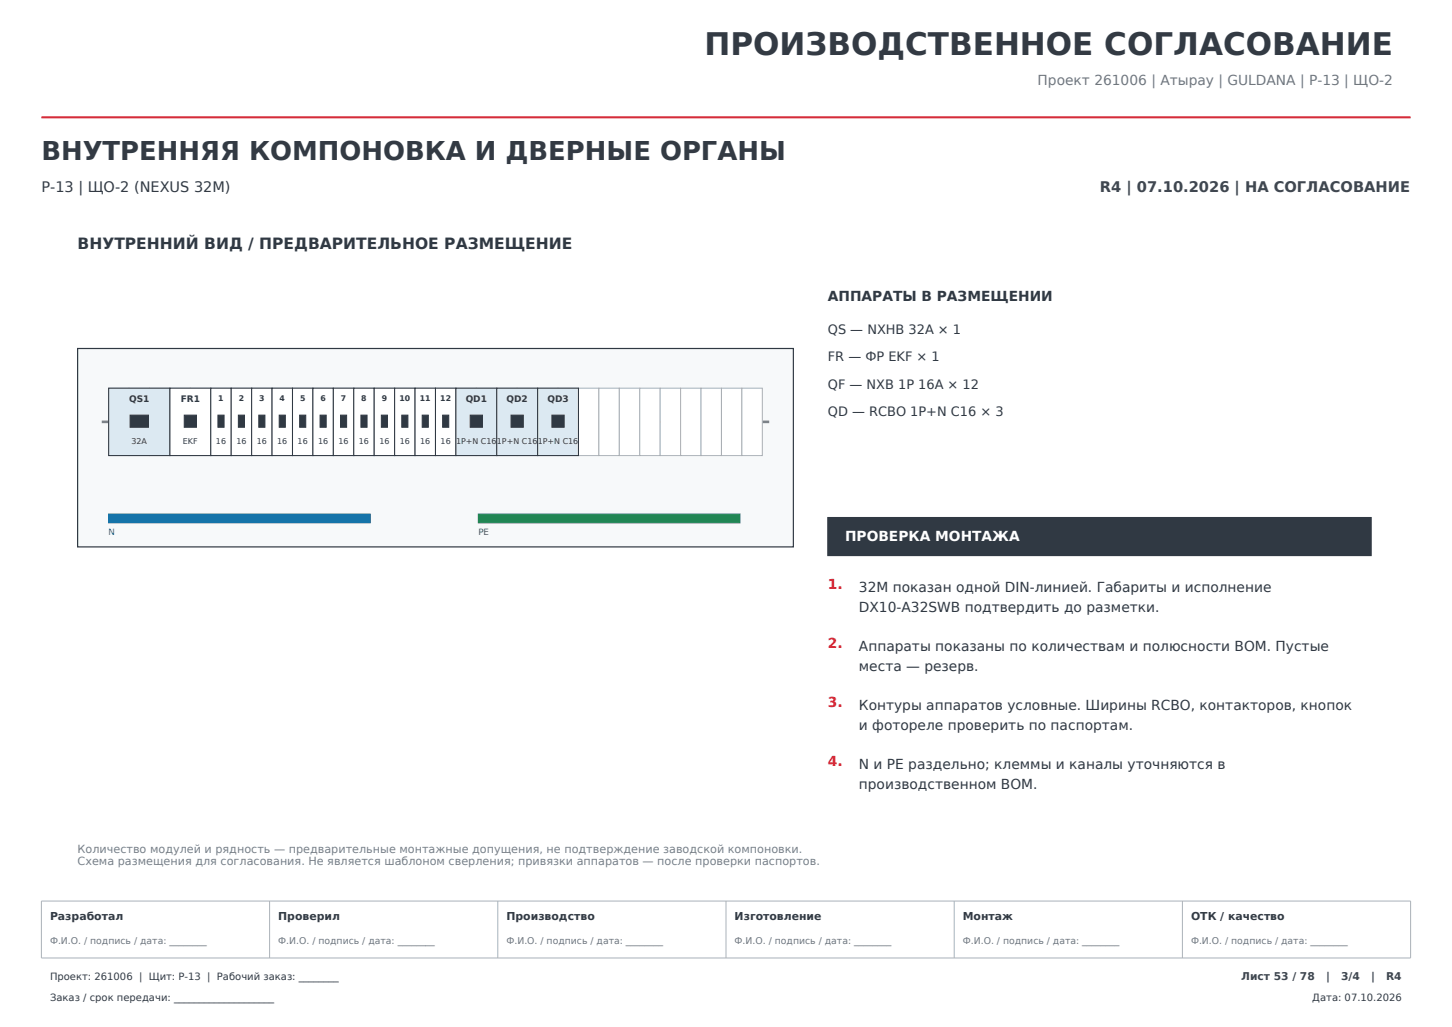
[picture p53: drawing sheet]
<svg xmlns="http://www.w3.org/2000/svg" width="297mm" height="210mm" viewBox="0 0 297 210" stroke-linecap="round" stroke-linejoin="round" font-family="sans-serif">
<defs><g id="words">
<text font-size="6.3" fill="#333a43" x="144.1" y="11.3">ПРОИЗВОДСТВЕННОЕ СОГЛАСОВАНИЕ</text>
<text font-size="5.3" fill="#333a43" x="8.5" y="32.8">ВНУТРЕННЯЯ КОМПОНОВКА И ДВЕРНЫЕ ОРГАНЫ</text>
<text font-size="3.2" fill="#303943" x="15.9" y="50.9">ВНУТРЕННИЙ ВИД / ПРЕДВАРИТЕЛЬНОЕ РАЗМЕЩЕНИЕ</text>
<text font-size="3" fill="#333a43" x="8.5" y="39.2">P-13 | ЩО-2 (NEXUS 32M)</text>
<text font-size="3" fill="#40474f" x="225" y="39.2">R4 | 07.10.2026 | НА СОГЛАСОВАНИЕ</text>
<text font-size="2.8" fill="#6e7681" x="212.2" y="17.3">Проект 261006 | Атырау | GULDANA | P-13 | ЩО-2</text>
<g font-size="2.8" fill="#303943">
<text x="169.3" y="61.6">АППАРАТЫ В РАЗМЕЩЕНИИ</text>
<text x="175.7" y="121">32M показан одной DIN-линией. Габариты и исполнение</text>
<text x="175.7" y="125.1">DX10-A32SWB подтвердить до разметки.</text>
<text x="175.7" y="133.1">Аппараты показаны по количествам и полюсности BOM. Пустые</text>
<text x="175.7" y="137.2">места — резерв.</text>
<text x="175.7" y="145.1">Контуры аппаратов условные. Ширины RCBO, контакторов, кнопок</text>
<text x="175.7" y="149.2">и фотореле проверить по паспортам.</text>
<text x="175.7" y="157.2">N и PE раздельно; клеммы и каналы уточняются в</text>
<text x="175.7" y="161.3">производственном BOM.</text>
</g>
<text font-size="2.8" fill="#fff" x="172.9" y="110.6">ПРОВЕРКА МОНТАЖА</text>
<g font-size="2.8" fill="#d62842">
<text x="169.3" y="120.5">1.</text>
<text x="169.3" y="132.6">2.</text>
<text x="169.3" y="144.6">3.</text>
<text x="169.3" y="156.7">4.</text>
</g>
<g font-size="2.6" fill="#303943">
<text x="169.3" y="68.3">QS — NXHB 32A × 1</text>
<text x="169.3" y="73.9">FR — ФР EKF × 1</text>
<text x="169.3" y="79.5">QF — NXB 1P 16A × 12</text>
<text x="169.3" y="85.1">QD — RCBO 1P+N C16 × 3</text>
</g>
<g font-size="2.3" fill="#75818c">
<text x="15.9" y="174.4">Количество модулей и рядность — предварительные монтажные допущения, не подтверждение заводской компоновки.</text>
<text x="15.9" y="176.9">Схема размещения для согласования. Не является шаблоном сверления; привязки аппаратов — после проверки паспортов.</text>
</g>
<g font-size="2.2" fill="#333a43">
<text x="10.2" y="188.1">Разработал</text>
<text x="56.9" y="188.1">Проверил</text>
<text x="103.6" y="188.1">Производство</text>
<text x="150.3" y="188.1">Изготовление</text>
<text x="196.9" y="188.1">Монтаж</text>
<text x="243.6" y="188.1">ОТК / качество</text>
</g>
<g font-size="2.2" fill="#40474f">
<text x="253.9" y="200.5">Лист 53 / 78</text>
<text x="271.2" y="200.5">|</text>
<text x="274.3" y="200.5">3/4</text>
<text x="280.4" y="200.5">|</text>
<text x="283.5" y="200.5">R4</text>
</g>
<g font-size="2" fill="#333a43">
<text x="10.2" y="200.5">Проект: 261006 | Щит: P-13 | Рабочий заказ: ________</text>
<text x="10.2" y="204.7">Заказ / срок передачи: ____________________</text>
<text x="268.4" y="204.7">Дата: 07.10.2026</text>
</g>
<g font-size="1.9" fill="#6e7681">
<text x="10.2" y="193.1">Ф.И.О. / подпись / дата: ________</text>
<text x="56.9" y="193.1">Ф.И.О. / подпись / дата: ________</text>
<text x="103.6" y="193.1">Ф.И.О. / подпись / дата: ________</text>
<text x="150.3" y="193.1">Ф.И.О. / подпись / дата: ________</text>
<text x="196.9" y="193.1">Ф.И.О. / подпись / дата: ________</text>
<text x="243.6" y="193.1">Ф.И.О. / подпись / дата: ________</text>
</g>
<g font-size="1.8" fill="#303943">
<text x="26.4" y="82.3">QS1</text>
<text x="37" y="82.3">FR1</text>
<text x="95.3" y="82.3">QD1</text>
<text x="103.6" y="82.3">QD2</text>
<text x="112" y="82.3">QD3</text>
</g>
<text font-size="1.8" fill="#1574a9" x="22.2" y="109.4">N</text>
<text font-size="1.8" fill="#218654" x="97.9" y="109.4">PE</text>
<g font-size="1.6" fill="#303943">
<text x="44.7" y="82.1">1</text>
<text x="48.8" y="82.1">2</text>
<text x="53" y="82.1">3</text>
<text x="57.2" y="82.1">4</text>
<text x="61.4" y="82.1">5</text>
<text x="65.5" y="82.1">6</text>
<text x="69.7" y="82.1">7</text>
<text x="73.9" y="82.1">8</text>
<text x="78.1" y="82.1">9</text>
<text x="81.7" y="82.1">10</text>
<text x="85.9" y="82.1">11</text>
<text x="90.1" y="82.1">12</text>
<text x="26.9" y="90.8">32A</text>
<text x="37.4" y="90.8">EKF</text>
<text x="44.2" y="90.8">16</text>
<text x="48.4" y="90.8">16</text>
<text x="52.5" y="90.8">16</text>
<text x="56.7" y="90.8">16</text>
<text x="60.9" y="90.8">16</text>
<text x="65.1" y="90.8">16</text>
<text x="69.2" y="90.8">16</text>
<text x="73.4" y="90.8">16</text>
<text x="77.6" y="90.8">16</text>
<text x="81.8" y="90.8">16</text>
<text x="86" y="90.8">16</text>
<text x="90.1" y="90.8">16</text>
<text x="93.3" y="90.8">1P+N C16</text>
<text x="101.6" y="90.8">1P+N C16</text>
<text x="110" y="90.8">1P+N C16</text>
</g>
</g></defs>
<path d="M8.5 24h280" fill="none" stroke="#d52b38" stroke-width=".42"/>
<path d="M8.5 184.2h280v11.7h-280zM55.1 184.2v11.7M101.8 184.2v11.7M148.5 184.2v11.7M195.2 184.2v11.7M241.9 184.2v11.7" fill="none" stroke="#a9b1ba" stroke-width=".2"/>
<g fill="#fff" stroke="#fff" stroke-width=".35">
<path d="M225 36.9h63.5v3h-63.5z"/>
<path d="M253.9 198.8h32.9v2.2h-32.9z"/>
<path d="M0 44.1h297v135.5h-297z"/>
</g>
<path d="M15.9 71.3h146.4v40.5h-146.4z" fill-rule="evenodd" fill="#f7f9fa" stroke="#303943" stroke-width=".25"/>
<path d="M20.8 86.3h136.5" fill="none" stroke="#75818c" stroke-width=".53"/>
<g fill="#fff" stroke="#a7b1bb" stroke-width=".2">
<path d="M22.2 79.4h4.2v13.8h-4.2z" fill-rule="evenodd"/>
<path d="M26.4 79.4h4.2v13.8h-4.2z" fill-rule="evenodd"/>
<path d="M30.6 79.4h4.2v13.8h-4.2z" fill-rule="evenodd"/>
<path d="M34.8 79.4h4.1v13.8h-4.1z" fill-rule="evenodd"/>
<path d="M38.9 79.4h4.2v13.8h-4.2z" fill-rule="evenodd"/>
<path d="M43.1 79.4h4.2v13.8h-4.2z" fill-rule="evenodd"/>
<path d="M47.3 79.4h4.2v13.8h-4.2z" fill-rule="evenodd"/>
<path d="M51.5 79.4h4.2v13.8h-4.2z" fill-rule="evenodd"/>
<path d="M55.7 79.4h4.1v13.8h-4.1z" fill-rule="evenodd"/>
<path d="M59.8 79.4h4.2v13.8h-4.2z" fill-rule="evenodd"/>
<path d="M64 79.4h4.2v13.8h-4.2z" fill-rule="evenodd"/>
<path d="M68.2 79.4h4.2v13.8h-4.2z" fill-rule="evenodd"/>
<path d="M72.4 79.4h4.1v13.8h-4.1z" fill-rule="evenodd"/>
<path d="M76.5 79.4h4.2v13.8h-4.2z" fill-rule="evenodd"/>
<path d="M80.7 79.4h4.2v13.8h-4.2z" fill-rule="evenodd"/>
<path d="M84.9 79.4h4.2v13.8h-4.2z" fill-rule="evenodd"/>
<path d="M89.1 79.4h4.2v13.8h-4.2z" fill-rule="evenodd"/>
<path d="M93.3 79.4h4.1v13.8h-4.1z" fill-rule="evenodd"/>
<path d="M97.4 79.4h4.2v13.8h-4.2z" fill-rule="evenodd"/>
<path d="M101.6 79.4h4.2v13.8h-4.2z" fill-rule="evenodd"/>
<path d="M105.8 79.4h4.2v13.8h-4.2z" fill-rule="evenodd"/>
<path d="M110 79.4h4.1v13.8h-4.1z" fill-rule="evenodd"/>
<path d="M114.1 79.4h4.2v13.8h-4.2z" fill-rule="evenodd"/>
<path d="M118.3 79.4h4.2v13.8h-4.2z" fill-rule="evenodd"/>
<path d="M122.5 79.4h4.2v13.8h-4.2z" fill-rule="evenodd"/>
<path d="M126.7 79.4h4.2v13.8h-4.2z" fill-rule="evenodd"/>
<path d="M130.9 79.4h4.1v13.8h-4.1z" fill-rule="evenodd"/>
<path d="M135 79.4h4.2v13.8h-4.2z" fill-rule="evenodd"/>
<path d="M139.2 79.4h4.2v13.8h-4.2z" fill-rule="evenodd"/>
<path d="M143.4 79.4h4.2v13.8h-4.2z" fill-rule="evenodd"/>
<path d="M147.6 79.4h4.1v13.8h-4.1z" fill-rule="evenodd"/>
<path d="M151.7 79.4h4.2v13.8h-4.2z" fill-rule="evenodd"/>
</g>
<path d="M22.2 79.4h12.6v13.8h-12.6z" fill-rule="evenodd" fill="#dce9f2" stroke="#303943" stroke-width=".21"/>
<path d="M26.6 84.9h3.8v2.5h-3.8z" fill-rule="evenodd" fill="#303943" stroke="#303943" stroke-width=".2"/>
<path d="M34.8 79.4h8.3v13.8h-8.3z" fill-rule="evenodd" fill="#fff" stroke="#303943" stroke-width=".21"/>
<path d="M37.7 84.9h2.5v2.5h-2.5z" fill-rule="evenodd" fill="#303943" stroke="#303943" stroke-width=".2"/>
<path d="M43.1 79.4h4.2v13.8h-4.2z" fill-rule="evenodd" fill="#fff" stroke="#303943" stroke-width=".21"/>
<path d="M44.6 84.9h1.2v2.5h-1.2z" fill-rule="evenodd" fill="#303943" stroke="#303943" stroke-width=".2"/>
<path d="M47.3 79.4h4.2v13.8h-4.2z" fill-rule="evenodd" fill="#fff" stroke="#303943" stroke-width=".21"/>
<path d="M48.8 84.9h1.2v2.5h-1.2z" fill-rule="evenodd" fill="#303943" stroke="#303943" stroke-width=".2"/>
<path d="M51.5 79.4h4.2v13.8h-4.2z" fill-rule="evenodd" fill="#fff" stroke="#303943" stroke-width=".21"/>
<path d="M52.9 84.9h1.3v2.5h-1.3z" fill-rule="evenodd" fill="#303943" stroke="#303943" stroke-width=".2"/>
<path d="M55.7 79.4h4.1v13.8h-4.1z" fill-rule="evenodd" fill="#fff" stroke="#303943" stroke-width=".21"/>
<path d="M57.1 84.9h1.3v2.5h-1.3z" fill-rule="evenodd" fill="#303943" stroke="#303943" stroke-width=".2"/>
<path d="M59.8 79.4h4.2v13.8h-4.2z" fill-rule="evenodd" fill="#fff" stroke="#303943" stroke-width=".21"/>
<path d="M61.3 84.9h1.2v2.5h-1.2z" fill-rule="evenodd" fill="#303943" stroke="#303943" stroke-width=".2"/>
<path d="M64 79.4h4.2v13.8h-4.2z" fill-rule="evenodd" fill="#fff" stroke="#303943" stroke-width=".21"/>
<path d="M65.5 84.9h1.2v2.5h-1.2z" fill-rule="evenodd" fill="#303943" stroke="#303943" stroke-width=".2"/>
<path d="M68.2 79.4h4.2v13.8h-4.2z" fill-rule="evenodd" fill="#fff" stroke="#303943" stroke-width=".21"/>
<path d="M69.6 84.9h1.3v2.5h-1.3z" fill-rule="evenodd" fill="#303943" stroke="#303943" stroke-width=".2"/>
<path d="M72.4 79.4h4.1v13.8h-4.1z" fill-rule="evenodd" fill="#fff" stroke="#303943" stroke-width=".21"/>
<path d="M73.8 84.9h1.3v2.5h-1.3z" fill-rule="evenodd" fill="#303943" stroke="#303943" stroke-width=".2"/>
<path d="M76.5 79.4h4.2v13.8h-4.2z" fill-rule="evenodd" fill="#fff" stroke="#303943" stroke-width=".21"/>
<path d="M78 84.9h1.3v2.5h-1.3z" fill-rule="evenodd" fill="#303943" stroke="#303943" stroke-width=".2"/>
<path d="M80.7 79.4h4.2v13.8h-4.2z" fill-rule="evenodd" fill="#fff" stroke="#303943" stroke-width=".21"/>
<path d="M82.2 84.9h1.2v2.5h-1.2z" fill-rule="evenodd" fill="#303943" stroke="#303943" stroke-width=".2"/>
<path d="M84.9 79.4h4.2v13.8h-4.2z" fill-rule="evenodd" fill="#fff" stroke="#303943" stroke-width=".21"/>
<path d="M86.4 84.9h1.2v2.5h-1.2z" fill-rule="evenodd" fill="#303943" stroke="#303943" stroke-width=".2"/>
<path d="M89.1 79.4h4.2v13.8h-4.2z" fill-rule="evenodd" fill="#fff" stroke="#303943" stroke-width=".21"/>
<path d="M90.5 84.9h1.3v2.5h-1.3z" fill-rule="evenodd" fill="#303943" stroke="#303943" stroke-width=".2"/>
<path d="M93.3 79.4h8.3v13.8h-8.3z" fill-rule="evenodd" fill="#dce9f2" stroke="#303943" stroke-width=".21"/>
<path d="M96.2 84.9h2.5v2.5h-2.5z" fill-rule="evenodd" fill="#303943" stroke="#303943" stroke-width=".2"/>
<path d="M101.6 79.4h8.4v13.8h-8.4z" fill-rule="evenodd" fill="#dce9f2" stroke="#303943" stroke-width=".21"/>
<path d="M104.5 84.9h2.5v2.5h-2.5z" fill-rule="evenodd" fill="#303943" stroke="#303943" stroke-width=".2"/>
<path d="M110 79.4h8.3v13.8h-8.3z" fill-rule="evenodd" fill="#dce9f2" stroke="#303943" stroke-width=".21"/>
<path d="M112.9 84.9h2.5v2.5h-2.5z" fill-rule="evenodd" fill="#303943" stroke="#303943" stroke-width=".2"/>
<path d="M22.2 105.1h53.5v1.8h-53.5z" fill-rule="evenodd" fill="#1574a9" stroke="#1574a9" stroke-width=".25"/>
<path d="M97.9 105.1h53.4v1.8h-53.4z" fill-rule="evenodd" fill="#218654" stroke="#218654" stroke-width=".25"/>
<path d="M169.3 105.8h111.2v7.8h-111.2z" fill-rule="evenodd" fill="#303943" stroke="#303943" stroke-width=".25"/>
<use href="#words"/>
</svg>
